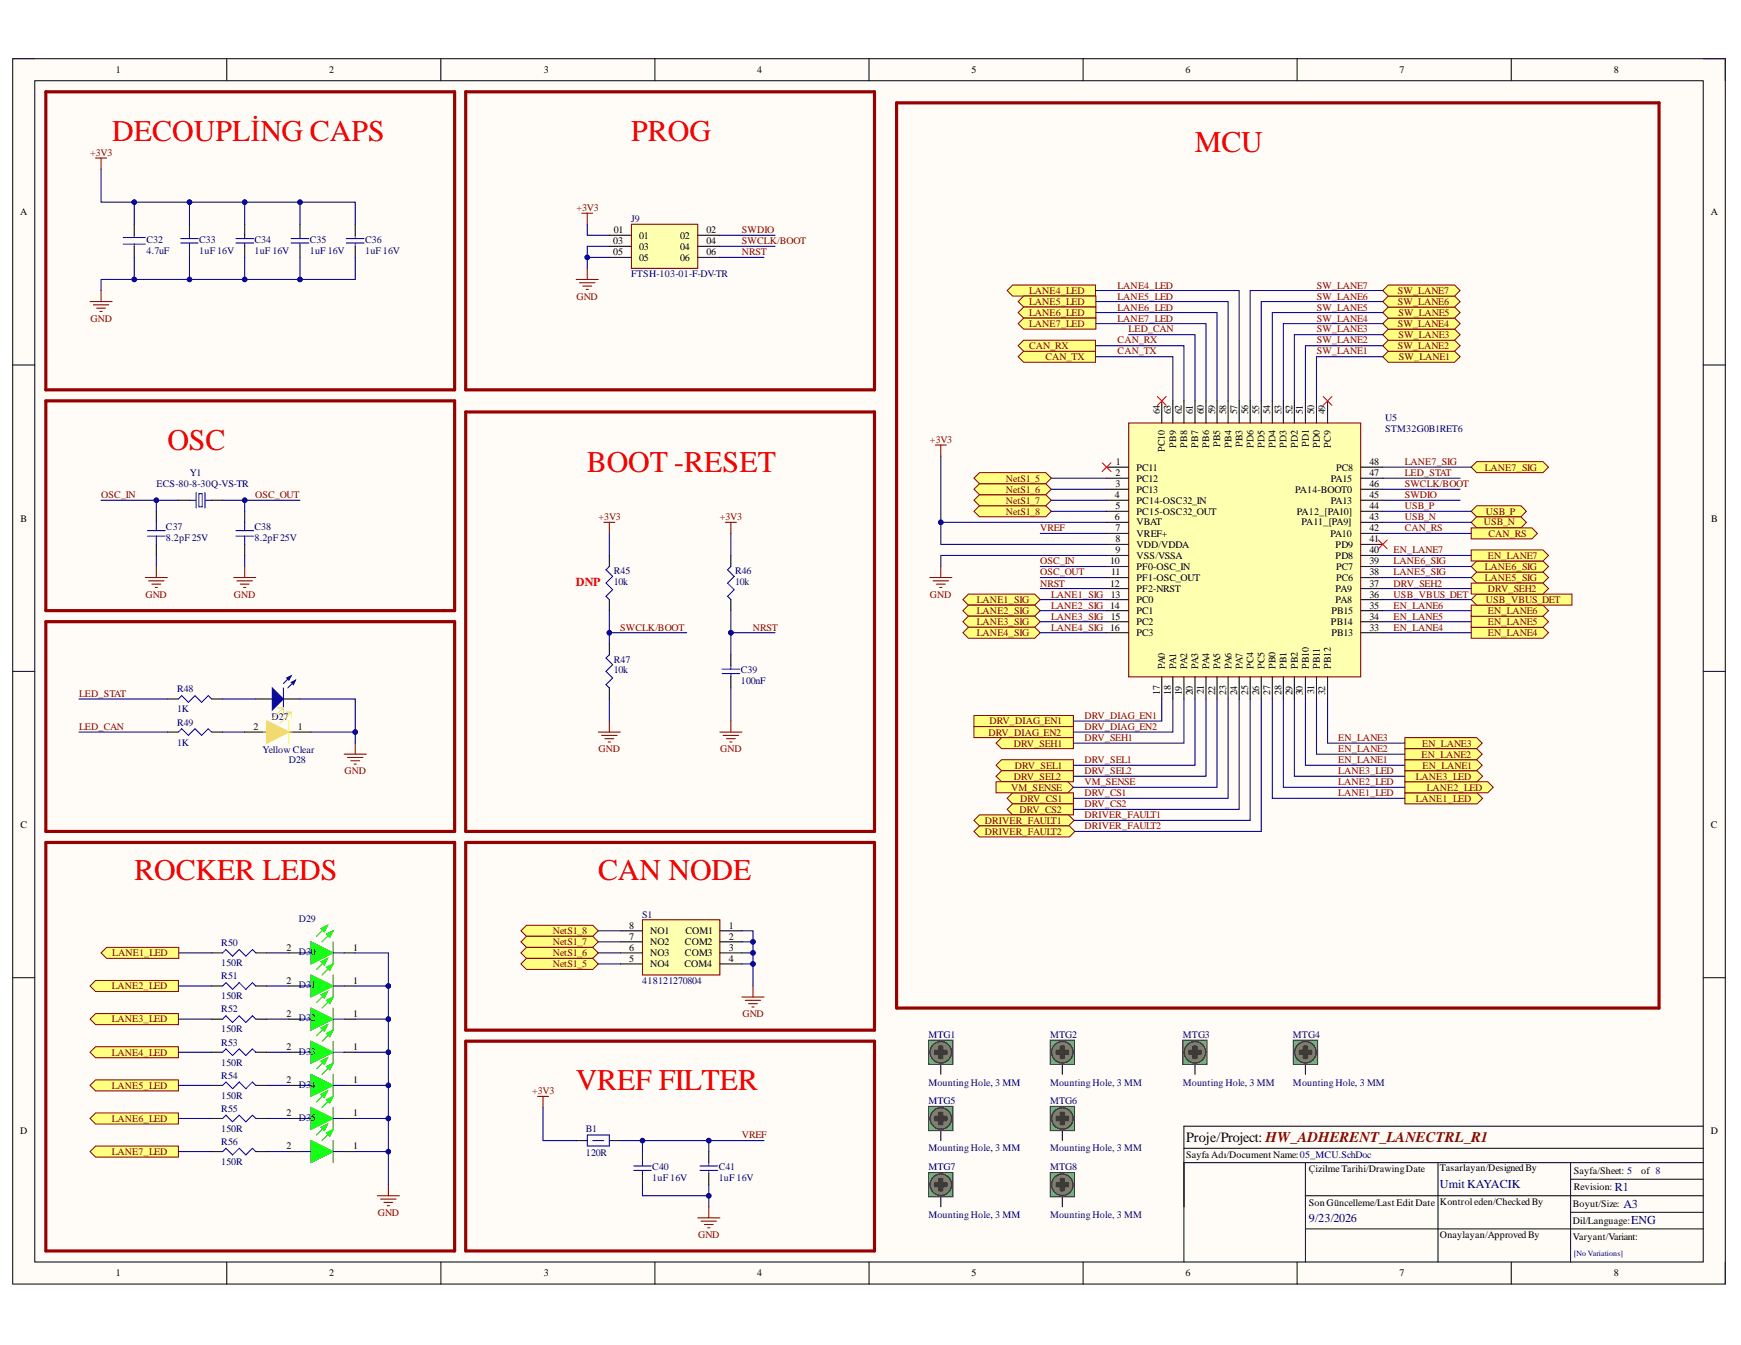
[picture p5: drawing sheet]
<svg xmlns="http://www.w3.org/2000/svg" width="279mm" height="216mm" viewBox="0 0 279 216" stroke-linecap="round" stroke-linejoin="round" font-family="sans-serif">
<defs><g id="words">
<g font-size="4.8" fill="#f00">
<text x="18" y="22.6">DECOUPLİNG CAPS</text>
<text x="101.3" y="22.6">PROG</text>
<text x="191.8" y="24.3">MCU</text>
<text x="26.9" y="72.2">OSC</text>
<text x="94.2" y="75.7">BOOT -RESET</text>
<text x="21.6" y="141.3">ROCKER LEDS</text>
<text x="96" y="141.3">CAN NODE</text>
<text x="92.4" y="174.9">VREF FILTER</text>
</g>
<text font-size="2.3" x="190.3" y="183.3">Proje/Project: HW_ADHERENT_LANECTRL_R1</text>
<text font-size="1.9" fill="#f00" x="92.4" y="94.1">DNP</text>
<g font-size="1.9" fill="#000080">
<text x="231.1" y="190.7">Umit KAYACIK</text>
<text x="259.2" y="191.2">R1</text>
<text x="210" y="196.1">9/23/2026</text>
<text x="260.5" y="193.9">A3</text>
<text x="261.8" y="196.5">ENG</text>
</g>
<g font-size="1.6">
<text x="18.6" y="11.8">1</text>
<text x="52.8" y="11.8">2</text>
<text x="87.3" y="11.8">3</text>
<text x="121.5" y="11.8">4</text>
<text x="155.9" y="11.8">5</text>
<text x="190.3" y="11.8">6</text>
<text x="224.6" y="11.8">7</text>
<text x="259" y="11.8">8</text>
<text x="3.2" y="34.6">A</text>
<text x="274.6" y="34.6">A</text>
<text x="98.4" y="39.2">03</text>
<text x="98.4" y="41">05</text>
<text x="98.5" y="37.4">01</text>
<text x="102.6" y="38.3">01</text>
<text x="102.6" y="40.1">03</text>
<text x="102.6" y="41.8">05</text>
<text x="109.2" y="38.3">02</text>
<text x="109.2" y="40.1">04</text>
<text x="109.2" y="41.8">06</text>
<text x="113.4" y="37.4">02</text>
<text x="113.4" y="39.2">04</text>
<text x="113.4" y="41">06</text>
<text x="186.1" y="66.5" transform="rotate(-90 186.1 66.5)">64</text>
<text x="187.9" y="66.5" transform="rotate(-90 187.9 66.5)">63</text>
<text x="188.7" y="71.8" transform="rotate(-90 188.7 71.8)">PB9</text>
<text x="189.7" y="66.5" transform="rotate(-90 189.7 66.5)">62</text>
<text x="190.5" y="71.8" transform="rotate(-90 190.5 71.8)">PB8</text>
<text x="191.4" y="66.5" transform="rotate(-90 191.4 66.5)">61</text>
<text x="192.3" y="71.8" transform="rotate(-90 192.3 71.8)">PB7</text>
<text x="193.2" y="66.5" transform="rotate(-90 193.2 66.5)">60</text>
<text x="194.1" y="71.8" transform="rotate(-90 194.1 71.8)">PB6</text>
<text x="195" y="66.5" transform="rotate(-90 195 66.5)">59</text>
<text x="195.8" y="71.8" transform="rotate(-90 195.8 71.8)">PB5</text>
<text x="196.8" y="66.5" transform="rotate(-90 196.8 66.5)">58</text>
<text x="197.6" y="71.8" transform="rotate(-90 197.6 71.8)">PB4</text>
<text x="198.5" y="66.5" transform="rotate(-90 198.5 66.5)">57</text>
<text x="199.4" y="71.8" transform="rotate(-90 199.4 71.8)">PB3</text>
<text x="200.3" y="66.5" transform="rotate(-90 200.3 66.5)">56</text>
<text x="201.2" y="71.9" transform="rotate(-90 201.2 71.9)">PD6</text>
<text x="202.1" y="66.5" transform="rotate(-90 202.1 66.5)">55</text>
<text x="202.9" y="71.8" transform="rotate(-90 202.9 71.8)">PD5</text>
<text x="203.9" y="66.5" transform="rotate(-90 203.9 66.5)">54</text>
<text x="204.7" y="71.9" transform="rotate(-90 204.7 71.9)">PD4</text>
<text x="205.6" y="66.5" transform="rotate(-90 205.6 66.5)">53</text>
<text x="206.5" y="71.8" transform="rotate(-90 206.5 71.8)">PD3</text>
<text x="207.4" y="66.5" transform="rotate(-90 207.4 66.5)">52</text>
<text x="208.3" y="71.9" transform="rotate(-90 208.3 71.9)">PD2</text>
<text x="209.1" y="66.5" transform="rotate(-90 209.1 66.5)">51</text>
<text x="210" y="71.8" transform="rotate(-90 210 71.8)">PD1</text>
<text x="210.9" y="66.5" transform="rotate(-90 210.9 66.5)">50</text>
<text x="211.8" y="71.9" transform="rotate(-90 211.8 71.9)">PD0</text>
<text x="212.7" y="66.5" transform="rotate(-90 212.7 66.5)">49</text>
<text x="213.6" y="71.8" transform="rotate(-90 213.6 71.8)">PC9</text>
<text x="179" y="76.4">2</text>
<text x="179.1" y="74.6">1</text>
<text x="182.4" y="75.6">PC11</text>
<text x="182.4" y="77.3">PC12</text>
<text x="187" y="72.6" transform="rotate(-90 187 72.6)">PC10</text>
<text x="213.6" y="77.3">PA15</text>
<text x="214.4" y="75.6">PC8</text>
<text x="219.8" y="74.6">48</text>
<text x="219.8" y="76.4">47</text>
<text x="3.3" y="83.8">B</text>
<text x="178.9" y="80">4</text>
<text x="178.9" y="83.5">6</text>
<text x="179" y="78.2">3</text>
<text x="179" y="81.7">5</text>
<text x="182.4" y="79.1">PC13</text>
<text x="182.4" y="80.9">PC14-OSC32_IN</text>
<text x="182.4" y="82.7">PC15-OSC32_OUT</text>
<text x="207.8" y="79.1">PA14-BOOT0</text>
<text x="208.1" y="82.7">PA12_[PA10]</text>
<text x="213.6" y="80.9">PA13</text>
<text x="219.8" y="78.2">46</text>
<text x="219.8" y="80">45</text>
<text x="219.8" y="81.7">44</text>
<text x="219.8" y="83.5">43</text>
<text x="274.6" y="83.8">B</text>
<text x="179" y="85.3">7</text>
<text x="179" y="87">8</text>
<text x="179" y="88.8">9</text>
<text x="182.4" y="84.3">VBAT</text>
<text x="182.4" y="86.1">VREF+</text>
<text x="182.4" y="87.9">VDD/VDDA</text>
<text x="182.4" y="89.7">VSS/VSSA</text>
<text x="208.9" y="84.3">PA11_[PA9]</text>
<text x="213.5" y="86.1">PA10</text>
<text x="214.3" y="87.9">PD9</text>
<text x="214.3" y="89.7">PD8</text>
<text x="219.8" y="85.3">42</text>
<text x="219.8" y="87">41</text>
<text x="219.8" y="88.8">40</text>
<text x="178.2" y="90.6">10</text>
<text x="178.2" y="94.1">12</text>
<text x="178.2" y="95.9">13</text>
<text x="178.3" y="92.4">11</text>
<text x="182.4" y="91.4">PF0-OSC_IN</text>
<text x="182.4" y="93.2">PF1-OSC_OUT</text>
<text x="182.4" y="95">PF2-NRST</text>
<text x="214.3" y="95">PA9</text>
<text x="214.4" y="91.4">PC7</text>
<text x="214.4" y="93.2">PC6</text>
<text x="219.8" y="90.6">39</text>
<text x="219.8" y="92.4">38</text>
<text x="219.8" y="94.1">37</text>
<text x="219.8" y="95.9">36</text>
<text x="178.2" y="99.5">15</text>
<text x="182.4" y="96.8">PC0</text>
<text x="182.4" y="98.5">PC1</text>
<text x="182.4" y="100.3">PC2</text>
<text x="213.6" y="100.3">PB14</text>
<text x="213.7" y="98.5">PB15</text>
<text x="214.3" y="96.8">PA8</text>
<text x="219.8" y="97.7">35</text>
<text x="219.8" y="99.5">34</text>
<text x="219.8" y="101.2">33</text>
<text x="182.4" y="102.1">PC3</text>
<text x="187" y="107.4" transform="rotate(-90 187 107.4)">PA0</text>
<text x="188.7" y="107.4" transform="rotate(-90 188.7 107.4)">PA1</text>
<text x="190.5" y="107.4" transform="rotate(-90 190.5 107.4)">PA2</text>
<text x="192.3" y="107.4" transform="rotate(-90 192.3 107.4)">PA3</text>
<text x="194.1" y="107.4" transform="rotate(-90 194.1 107.4)">PA4</text>
<text x="195.8" y="107.4" transform="rotate(-90 195.8 107.4)">PA5</text>
<text x="197.6" y="107.4" transform="rotate(-90 197.6 107.4)">PA6</text>
<text x="199.4" y="107.4" transform="rotate(-90 199.4 107.4)">PA7</text>
<text x="201.2" y="107.4" transform="rotate(-90 201.2 107.4)">PC4</text>
<text x="202.9" y="107.4" transform="rotate(-90 202.9 107.4)">PC5</text>
<text x="204.7" y="107.4" transform="rotate(-90 204.7 107.4)">PB0</text>
<text x="206.5" y="107.4" transform="rotate(-90 206.5 107.4)">PB1</text>
<text x="208.3" y="107.4" transform="rotate(-90 208.3 107.4)">PB2</text>
<text x="210" y="107.4" transform="rotate(-90 210 107.4)">PB10</text>
<text x="211.8" y="107.4" transform="rotate(-90 211.8 107.4)">PB11</text>
<text x="213.6" y="107.4" transform="rotate(-90 213.6 107.4)">PB12</text>
<text x="213.7" y="102.1">PB13</text>
<text x="186.1" y="111.6" transform="rotate(-90 186.1 111.6)">17</text>
<text x="187.9" y="111.6" transform="rotate(-90 187.9 111.6)">18</text>
<text x="189.7" y="111.6" transform="rotate(-90 189.7 111.6)">19</text>
<text x="191.4" y="111.6" transform="rotate(-90 191.4 111.6)">20</text>
<text x="193.2" y="111.5" transform="rotate(-90 193.2 111.5)">21</text>
<text x="195" y="111.6" transform="rotate(-90 195 111.6)">22</text>
<text x="196.8" y="111.6" transform="rotate(-90 196.8 111.6)">23</text>
<text x="198.5" y="111.6" transform="rotate(-90 198.5 111.6)">24</text>
<text x="200.3" y="111.6" transform="rotate(-90 200.3 111.6)">25</text>
<text x="202.1" y="111.6" transform="rotate(-90 202.1 111.6)">26</text>
<text x="203.9" y="111.6" transform="rotate(-90 203.9 111.6)">27</text>
<text x="205.6" y="111.6" transform="rotate(-90 205.6 111.6)">28</text>
<text x="207.4" y="111.6" transform="rotate(-90 207.4 111.6)">29</text>
<text x="209.1" y="111.6" transform="rotate(-90 209.1 111.6)">30</text>
<text x="210.9" y="111.5" transform="rotate(-90 210.9 111.5)">31</text>
<text x="212.7" y="111.6" transform="rotate(-90 212.7 111.6)">32</text>
<text x="40.7" y="117.1">2</text>
<text x="47.8" y="117.1">1</text>
<text x="3.3" y="132.9">C</text>
<text x="274.6" y="132.9">C</text>
<text x="101" y="149.1">8</text>
<text x="104.3" y="149.9">NO1</text>
<text x="110" y="149.9">COM1</text>
<text x="116.9" y="149.1">1</text>
<text x="46" y="152.6">2</text>
<text x="56.7" y="152.6">1</text>
<text x="101" y="154.4">5</text>
<text x="101" y="152.6">6</text>
<text x="101" y="150.9">7</text>
<text x="104.3" y="155.2">NO4</text>
<text x="104.3" y="153.5">NO3</text>
<text x="104.3" y="151.7">NO2</text>
<text x="109.8" y="155.2">COM4</text>
<text x="109.9" y="151.7">COM2</text>
<text x="109.9" y="153.5">COM3</text>
<text x="116.9" y="150.9">2</text>
<text x="116.9" y="152.6">3</text>
<text x="116.9" y="154.4">4</text>
<text x="46" y="157.9">2</text>
<text x="56.7" y="157.9">1</text>
<text x="46" y="163.3">2</text>
<text x="56.7" y="163.3">1</text>
<text x="46" y="168.6">2</text>
<text x="46" y="173.8">2</text>
<text x="56.7" y="168.6">1</text>
<text x="56.7" y="173.8">1</text>
<text x="46" y="179.2">2</text>
<text x="56.7" y="179.2">1</text>
<text x="3.2" y="182">D</text>
<text x="46" y="184.5">2</text>
<text x="56.7" y="184.5">1</text>
<text x="190.3" y="185.9">Sayfa Adı/Document Name:05_MCU.SchDoc</text>
<text x="274.6" y="182">D</text>
<text x="210" y="188.2">ÇizilmeTarihi/DrawingDate</text>
<text x="231.1" y="188">Tasarlayan/Designed By</text>
<text x="252.6" y="188.4">Sayfa/Sheet: 5</text>
<text x="252.6" y="191.1">Revision:</text>
<text x="263.4" y="188.4">of 8</text>
<text x="210" y="193.5">Son Güncelleme/Last Edit Date</text>
<text x="231.1" y="193.4">Kontroleden/Checked By</text>
<text x="252.4" y="193.7">Boyut/Size:</text>
<text x="252.4" y="196.4">Dil/Language:</text>
<text x="231.1" y="198.7">Onaylayan/Approved By</text>
<text x="252.4" y="199">Varyant/Variant:</text>
<text x="18.6" y="204.9">1</text>
<text x="52.8" y="204.9">2</text>
<text x="87.3" y="204.9">3</text>
<text x="121.5" y="204.9">4</text>
<text x="155.9" y="204.9">5</text>
<text x="190.3" y="204.9">6</text>
<text x="224.6" y="204.9">7</text>
<text x="259" y="204.9">8</text>
</g>
<g font-size="1.6" fill="#800000">
<text x="14.5" y="25">+3V3</text>
<text x="92.5" y="33.9">+3V3</text>
<text x="119.1" y="41">NRST</text>
<text x="119.1" y="37.4">SWDIO</text>
<text x="119.1" y="39.2">SWCLK/BOOT</text>
<text x="165.1" y="47.2">LANE4_LED</text>
<text x="179.3" y="46.3">LANE4_LED</text>
<text x="211.3" y="46.3">SW_LANE7</text>
<text x="224.3" y="47.2">SW_LANE7</text>
<text x="14.5" y="51.6">GND</text>
<text x="92.5" y="48.1">GND</text>
<text x="165.1" y="48.9">LANE5_LED</text>
<text x="165.1" y="50.7">LANE6_LED</text>
<text x="165.1" y="52.5">LANE7_LED</text>
<text x="179.3" y="48.1">LANE5_LED</text>
<text x="179.3" y="49.9">LANE6_LED</text>
<text x="179.3" y="51.6">LANE7_LED</text>
<text x="181.1" y="53.3">LED_CAN</text>
<text x="211.3" y="53.3">SW_LANE3</text>
<text x="211.3" y="51.6">SW_LANE4</text>
<text x="211.3" y="49.9">SW_LANE5</text>
<text x="211.3" y="48.1">SW_LANE6</text>
<text x="224.3" y="52.5">SW_LANE4</text>
<text x="224.3" y="48.9">SW_LANE6</text>
<text x="224.4" y="50.7">SW_LANE5</text>
<text x="165.1" y="56">CAN_RX</text>
<text x="167.8" y="57.8">CAN_TX</text>
<text x="179.3" y="55.1">CAN_RX</text>
<text x="179.3" y="56.9">CAN_TX</text>
<text x="211.3" y="56.9">SW_LANE1</text>
<text x="211.3" y="55.1">SW_LANE2</text>
<text x="224.3" y="56">SW_LANE2</text>
<text x="224.4" y="54.3">SW_LANE3</text>
<text x="224.5" y="57.8">SW_LANE1</text>
<text x="149.2" y="71.1">+3V3</text>
<text x="161.4" y="77.3">NetS1_5</text>
<text x="225.4" y="76.4">LED_STAT</text>
<text x="225.4" y="74.6">LANE7_SIG</text>
<text x="238.3" y="75.6">LANE7_SIG</text>
<text x="16.2" y="80">OSC_IN</text>
<text x="40.9" y="80">OSC_OUT</text>
<text x="96.1" y="83.5">+3V3</text>
<text x="115.5" y="83.5">+3V3</text>
<text x="161.4" y="82.7">NetS1_8</text>
<text x="161.4" y="80.9">NetS1_7</text>
<text x="161.4" y="79.1">NetS1_6</text>
<text x="225.4" y="80">SWDIO</text>
<text x="225.4" y="78.2">SWCLK/BOOT</text>
<text x="225.4" y="81.7">USB_P</text>
<text x="225.4" y="83.5">USB_N</text>
<text x="238.4" y="82.7">USB_P</text>
<text x="166.9" y="85.3">VREF</text>
<text x="223.7" y="88.8">EN_LANE7</text>
<text x="225.4" y="85.3">CAN_RS</text>
<text x="238.1" y="84.3">USB_N</text>
<text x="238.8" y="89.7">EN_LANE7</text>
<text x="238.9" y="86.1">CAN_RS</text>
<text x="23.3" y="95.9">GND</text>
<text x="37.5" y="95.9">GND</text>
<text x="149.2" y="95.9">GND</text>
<text x="166.9" y="90.6">OSC_IN</text>
<text x="166.9" y="92.4">OSC_OUT</text>
<text x="166.9" y="94.1">NRST</text>
<text x="168.7" y="95.9">LANE1_SIG</text>
<text x="223.7" y="95.9">USB_VBUS_DET</text>
<text x="223.7" y="94.1">DRV_SEH2</text>
<text x="223.7" y="92.4">LANE5_SIG</text>
<text x="223.7" y="90.6">LANE6_SIG</text>
<text x="238.3" y="93.2">LANE5_SIG</text>
<text x="238.3" y="91.4">LANE6_SIG</text>
<text x="238.8" y="95">DRV_SEH2</text>
<text x="99.5" y="101.2">SWCLK/BOOT</text>
<text x="120.8" y="101.2">NRST</text>
<text x="156.8" y="96.8">LANE1_SIG</text>
<text x="156.8" y="98.5">LANE2_SIG</text>
<text x="156.8" y="100.3">LANE3_SIG</text>
<text x="168.7" y="97.7">LANE2_SIG 14</text>
<text x="168.7" y="99.5">LANE3_SIG</text>
<text x="168.7" y="101.2">LANE4_SIG 16</text>
<text x="223.7" y="101.2">EN_LANE4</text>
<text x="223.7" y="99.5">EN_LANE5</text>
<text x="223.7" y="97.7">EN_LANE6</text>
<text x="238.4" y="96.8">USB_VBUS_DET</text>
<text x="238.8" y="100.3">EN_LANE5</text>
<text x="238.8" y="98.5">EN_LANE6</text>
<text x="156.8" y="102.1">LANE4_SIG</text>
<text x="238.8" y="102.1">EN_LANE4</text>
<text x="12.7" y="111.9">LED_STAT</text>
<text x="12.7" y="117.1">LED_CAN</text>
<text x="158.6" y="118.1">DRV_DIAG_EN2</text>
<text x="158.8" y="116.3">DRV_DIAG_EN1</text>
<text x="162.7" y="119.8">DRV_SEH1</text>
<text x="174" y="115.4">DRV_DIAG_EN1</text>
<text x="174" y="117.1">DRV_DIAG_EN2</text>
<text x="174" y="118.9">DRV_SEH1</text>
<text x="214.8" y="118.9">EN_LANE3</text>
<text x="228.2" y="119.8">EN_LANE3</text>
<text x="55.3" y="124.2">GND</text>
<text x="96.1" y="120.7">GND</text>
<text x="115.6" y="120.7">GND</text>
<text x="162.7" y="125.2">DRV_SEL2</text>
<text x="162.9" y="123.4">DRV_SEL1</text>
<text x="174" y="122.5">DRV_SEL1</text>
<text x="174" y="124.2">DRV_SEL2</text>
<text x="214.8" y="122.5">EN_LANE1</text>
<text x="214.8" y="120.7">EN_LANE2</text>
<text x="214.8" y="124.2">LANE3_LED</text>
<text x="227.2" y="125.2">LANE3_LED</text>
<text x="228.1" y="121.6">EN_LANE2</text>
<text x="228.3" y="123.4">EN_LANE1</text>
<text x="162.3" y="126.9">VM_SENSE</text>
<text x="163.6" y="130.5">DRV_CS2</text>
<text x="163.7" y="128.7">DRV_CS1</text>
<text x="174" y="126">VM_SENSE</text>
<text x="174" y="127.8">DRV_CS1</text>
<text x="174" y="129.6">DRV_CS2</text>
<text x="174" y="131.3">DRIVER_FAULT1</text>
<text x="214.8" y="126">LANE2_LED</text>
<text x="214.8" y="127.8">LANE1_LED</text>
<text x="227.2" y="128.7">LANE1_LED</text>
<text x="229" y="126.9">LANE2_LED</text>
<text x="158" y="132.3">DRIVER_FAULT1</text>
<text x="158" y="134">DRIVER_FAULT2</text>
<text x="174" y="133.1">DRIVER_FAULT2</text>
<text x="88.7" y="149.9">NetS1_8</text>
<text x="18" y="153.5">LANE1_LED</text>
<text x="88.7" y="151.7">NetS1_7</text>
<text x="88.7" y="153.5">NetS1_6</text>
<text x="88.7" y="155.2">NetS1_5</text>
<text x="17.9" y="158.8">LANE2_LED</text>
<text x="17.9" y="164.1">LANE3_LED</text>
<text x="119.1" y="163.3">GND</text>
<text x="17.9" y="169.4">LANE4_LED</text>
<text x="17.9" y="174.8">LANE5_LED</text>
<text x="85.4" y="175.6">+3V3</text>
<text x="17.9" y="180.1">LANE6_LED</text>
<text x="17.9" y="185.4">LANE7_LED</text>
<text x="119.1" y="182.7">VREF</text>
<text x="60.6" y="195.1">GND</text>
<text x="112" y="198.7">GND</text>
</g>
<g font-size="1.6" fill="#000080">
<text x="101.3" y="35.7">J9</text>
<text x="23.5" y="39.1">C32</text>
<text x="23.5" y="40.8">4.7uF</text>
<text x="32" y="40.8">1uF 16V</text>
<text x="32" y="39.1">C33</text>
<text x="40.8" y="40.8">1uF 16V</text>
<text x="40.8" y="39.1">C34</text>
<text x="49.7" y="40.8">1uF 16V</text>
<text x="49.7" y="39.1">C35</text>
<text x="58.6" y="40.8">1uF 16V</text>
<text x="58.6" y="39.1">C36</text>
<text x="101.3" y="44.5">FTSH-103-01-F-DV-TR</text>
<text x="222.3" y="67.5">U5</text>
<text x="222.3" y="69.3">STM32G0B1RET6</text>
<text x="30.4" y="76.4">Y1</text>
<text x="25.1" y="78.2">ECS-80-8-30Q-VS-TR</text>
<text x="26.6" y="85.1">C37</text>
<text x="26.6" y="86.9">8.2pF 25V</text>
<text x="40.8" y="85.1">C38</text>
<text x="40.8" y="86.9">8.2pF 25V</text>
<text x="98.5" y="94">10k</text>
<text x="98.5" y="92.2">R45</text>
<text x="118" y="94">10k</text>
<text x="118" y="92.2">R46</text>
<text x="98.5" y="106.4">R47</text>
<text x="28.4" y="111.1">R48</text>
<text x="98.5" y="108.1">10k</text>
<text x="118.9" y="109.9">100nF</text>
<text x="118.9" y="108.1">C39</text>
<text x="28.4" y="114.3">1K</text>
<text x="28.4" y="116.5">R49</text>
<text x="28.4" y="119.7">1K</text>
<text x="43.5" y="115.6">D27</text>
<text x="42.1" y="120.9">Yellow Clear</text>
<text x="46.3" y="122.5">D28</text>
<text x="47.9" y="148">D29</text>
<text x="103.1" y="147.3">S1</text>
<text x="35.5" y="155.1">150R</text>
<text x="35.5" y="151.9">R50</text>
<text x="47.9" y="153.3">D30</text>
<text x="35.5" y="160.4">150R</text>
<text x="35.5" y="157.2">R51</text>
<text x="47.9" y="158.6">D31</text>
<text x="103.1" y="157.9">418121270804</text>
<text x="35.5" y="165.7">150R</text>
<text x="35.5" y="162.5">R52</text>
<text x="35.5" y="167.8">R53</text>
<text x="47.9" y="163.9">D32</text>
<text x="149" y="166.6">MTG1</text>
<text x="168.5" y="166.6">MTG2</text>
<text x="189.8" y="166.6">MTG3</text>
<text x="207.5" y="166.6">MTG4</text>
<text x="35.5" y="171">150R</text>
<text x="35.5" y="173.2">R54</text>
<text x="47.9" y="169.3">D33</text>
<text x="35.5" y="176.4">150R</text>
<text x="35.5" y="178.5">R55</text>
<text x="47.9" y="174.6">D34</text>
<text x="47.9" y="179.9">D35</text>
<text x="149" y="174.3">Mounting Hole, 3 MM</text>
<text x="149" y="177.2">MTG5</text>
<text x="168.5" y="174.3">Mounting Hole, 3 MM</text>
<text x="168.5" y="177.2">MTG6</text>
<text x="189.8" y="174.3">Mounting Hole, 3 MM</text>
<text x="207.5" y="174.3">Mounting Hole, 3 MM</text>
<text x="35.5" y="181.7">150R</text>
<text x="35.5" y="183.8">R56</text>
<text x="94" y="185.6">120R</text>
<text x="94" y="181.7">B1</text>
<text x="149" y="184.8">Mounting Hole, 3 MM</text>
<text x="168.5" y="184.8">Mounting Hole, 3 MM</text>
<text x="35.5" y="187">150R</text>
<text x="104.7" y="189.6">1uF 16V</text>
<text x="104.7" y="187.9">C40</text>
<text x="115.3" y="189.6">1uF 16V</text>
<text x="115.3" y="187.9">C41</text>
<text x="149" y="187.9">MTG7</text>
<text x="168.5" y="187.9">MTG8</text>
<text x="149" y="195.5">Mounting Hole, 3 MM</text>
<text x="168.5" y="195.5">Mounting Hole, 3 MM</text>
</g>
<text font-size="1.3" fill="#000080" x="252.6" y="201.6">[No Variations]</text>
</g></defs>
<path d="M2 9.4h274.9v196.7h-274.9z" fill-rule="evenodd" fill="#fffcf8"/>
<path d="M2 9.4h274.9v196.7h-274.9z" fill="none" stroke="#000" stroke-width=".16"/>
<path d="M5.6 13h267.7v189.6h-267.7z" fill-rule="evenodd" fill="#fffcf8"/>
<g fill="none" stroke="#000" stroke-width=".16">
<path d="M2 9.4h3.6M5.6 13h267.7v189.6h-267.7zM36.4 9.4v3.6M70.7 9.4v3.6M105.1 9.4v3.6M139.5 9.4v3.6M173.8 9.4v3.6M208.2 9.4v3.6M242.5 9.4v3.6M273.3 9.4h3.6v3.6M2 58.6h3.6M273.3 58.6h3.6"/>
<path d="M2 107.8h3.6M273.3 107.8h3.6M2 156.9h3.6M273.3 156.9h3.6M190 186.6h83.3M190 184.3h83.3M209.5 186.6v16M209.5 197.3h63.8M209.5 191.9h63.8M230.8 186.6v16M252.1 186.6v16M252.1 189.3h21.2"/>
<path d="M252.1 194.6h21.2M273.3 180.8h-83.3v21.8M36.4 202.6v3.5M70.8 202.6v3.5M105.1 202.6v3.5M139.5 202.6v3.5M173.8 202.6v3.5M208.2 202.6v3.5M242.5 202.6v3.5M276.9 202.6v3.5"/>
</g>
<g fill="none" stroke="#000" stroke-width=".17">
<path d="M21.5 36v1.8M21.5 39.5v1.8M30.4 36v1.8M30.4 39.5v1.8M39.3 36v1.8M39.3 39.5v1.8M48.1 36v1.8M48.1 39.5v1.8M57 36v1.8M57 39.5v1.8M92.5 183.1h1.7M97.8 183.1h1.8"/>
<path d="M103.1 184.9v1.7M103.1 188.4v1.8M113.7 184.9v1.7M113.7 188.4v1.8"/>
</g>
<g fill="none" stroke="#00f" stroke-width=".17">
<path d="M19.8 39.2h3.5M19.8 38.1h3.5M21.5 37.8v.3M21.5 39.2v.3M29 38.3h2.8M29 39h2.8M30.4 37.8v.5M30.4 39v.5M37.9 38.3h2.8M37.9 39h2.8M39.3 37.8v.5M39.3 39v.5"/>
<path d="M46.7 38.3h2.9M46.7 39h2.9M48.1 37.8v.5M48.1 39v.5M55.6 38.3h2.8M55.6 39h2.8M57 37.8v.5M57 39v.5M94.2 182.2h3.6v1.8h-3.6zM95.1 183.1h1.8M101.7 187.2h2.8M101.7 187.9h2.8"/>
<path d="M103.1 186.6v.6M103.1 187.9v.5M112.3 187.2h2.9M112.3 187.9h2.9M113.7 186.6v.6M113.7 187.9v.5"/>
</g>
<path d="M15.3 25.4h1.8M16.2 25.4v1.7M14.4 48.4h3.6M15 48.9h2.5M15.5 49.5h1.4M16 50h.4M16.2 46.6v1.8M86.3 176h1.7M87.1 176v1.8" fill="none" stroke="#800000" stroke-width=".17"/>
<path d="M16.2 153l.9-.9h11.6v1.7h-11.6z" fill-rule="evenodd" fill="#ffff80"/>
<path d="M16.2 153l.9-.9h11.6v1.7h-11.6z" fill="none" stroke="#800000" stroke-width=".16"/>
<path d="M14.4 158.3l.9-.9h13.3v1.8h-13.3z" fill-rule="evenodd" fill="#ffff80"/>
<path d="M14.4 158.3l.9-.9h13.3v1.8h-13.3z" fill="none" stroke="#800000" stroke-width=".16"/>
<path d="M14.4 163.6l.9-.9h13.3v1.8h-13.3z" fill-rule="evenodd" fill="#ffff80"/>
<path d="M14.4 163.6l.9-.9h13.3v1.8h-13.3z" fill="none" stroke="#800000" stroke-width=".16"/>
<path d="M14.4 168.9l.9-.9h13.3v1.8h-13.3z" fill-rule="evenodd" fill="#ffff80"/>
<path d="M14.4 168.9l.9-.9h13.3v1.8h-13.3z" fill="none" stroke="#800000" stroke-width=".16"/>
<path d="M14.4 174.2l.9-.9h13.3v1.8h-13.3z" fill-rule="evenodd" fill="#ffff80"/>
<path d="M14.4 174.2l.9-.9h13.3v1.8h-13.3z" fill="none" stroke="#800000" stroke-width=".16"/>
<path d="M14.4 179.5l.9-.8h13.3v1.7h-13.3z" fill-rule="evenodd" fill="#ffff80"/>
<path d="M14.4 179.5l.9-.8h13.3v1.7h-13.3z" fill="none" stroke="#800000" stroke-width=".16"/>
<path d="M14.4 184.9l.9-.9h13.3v1.7h-13.3z" fill-rule="evenodd" fill="#ffff80"/>
<path d="M14.4 184.9l.9-.9h13.3v1.7h-13.3z" fill="none" stroke="#800000" stroke-width=".16"/>
<path d="M60.6 191.9h3.5M61.1 192.5h2.5M61.6 193h1.4M62.1 193.5h.4M62.3 190.2v1.7" fill="none" stroke="#800000" stroke-width=".17"/>
<path d="M103.1 147.6h12.4v8.9h-12.4z" fill-rule="evenodd" fill="#ffffb0"/>
<path d="M103.1 147.6h12.4v8.9h-12.4z" fill="none" stroke="#800000" stroke-width=".17"/>
<path d="M99.6 149.4h3.5M99.6 151.2h3.5M99.6 153h3.5M99.6 154.7h3.5M115.5 149.4h3.6M115.5 151.2h3.6M115.5 153h3.6M115.5 154.7h3.6" fill="none" stroke="#000" stroke-width=".17"/>
<path d="M83.6 149.4l.9-.9h10.6l.9 .9-.9 .9h-10.6z" fill-rule="evenodd" fill="#ffff80"/>
<path d="M83.6 149.4l.9-.9h10.6l.9 .9-.9 .9h-10.6z" fill="none" stroke="#800000" stroke-width=".16"/>
<path d="M83.6 151.2l.9-.9h10.6l.9 .9-.9 .9h-10.6z" fill-rule="evenodd" fill="#ffff80"/>
<path d="M83.6 151.2l.9-.9h10.6l.9 .9-.9 .9h-10.6z" fill="none" stroke="#800000" stroke-width=".16"/>
<path d="M83.6 153l.9-.9h10.6l.9 .9-.9 .8h-10.6z" fill-rule="evenodd" fill="#ffff80"/>
<path d="M83.6 153l.9-.9h10.6l.9 .9-.9 .8h-10.6z" fill="none" stroke="#800000" stroke-width=".16"/>
<path d="M83.6 154.7l.9-.9h10.6l.9 .9-.9 .9h-10.6z" fill-rule="evenodd" fill="#ffff80"/>
<path d="M83.6 154.7l.9-.9h10.6l.9 .9-.9 .9h-10.6z" fill="none" stroke="#800000" stroke-width=".16"/>
<g fill="none" stroke="#800000" stroke-width=".17">
<path d="M23.3 92.7h3.6M23.8 93.2h2.5M24.4 93.8h1.4M24.9 94.3h.4M25.1 90.9v1.8M37.5 92.7h3.5M38 93.2h2.5M38.6 93.8h1.4M39.1 94.3h.4M39.3 90.9v1.8M120.8 158.3v1.7M119.1 160h3.5"/>
<path d="M119.6 160.6h2.5M120.1 161.1h1.4M120.7 161.6h.3M112 195.5h3.5M112.5 196h2.5M113 196.6h1.5M113.6 197.1h.3M113.7 193.7v1.8"/>
</g>
<path d="M41 112.2h2.7M45.5 112.2h2.6" fill="none" stroke="#000" stroke-width=".17"/>
<path d="M43.7 110.4l1.8 1.8-1.8 1.8z" fill="#00f"/>
<path d="M43.7 110.4l1.8 1.8-1.8 1.8zM47.4 109.2l-1.2 1.2" fill="none" stroke="#00f" stroke-width=".17"/>
<path d="M46.7 109.5l.7-.3-.3 .7z" fill="#00f"/>
<path d="M45.5 110.4v3.6M46.7 109.5l.7-.3-.3 .7zM46.7 108.5l-1.2 1.2" fill="none" stroke="#00f" stroke-width=".17"/>
<path d="M46 108.8l.7-.3-.3 .7z" fill="#00f"/>
<path d="M28.6 112.2l.6-.5 1 1 1.1-1 1.1 1 1-1 .6 .5M28.6 117.5l.6-.5 1 1 1.1-1 1.1 1 1-1 .6 .5M46 108.8l.7-.3-.3 .7z" fill="none" stroke="#00f" stroke-width=".17"/>
<path d="M26.9 112.2h1.7M26.9 117.5h1.7M34 112.2h1.7M34 117.5h1.7M39.3 117.5h3.5M46.4 117.5h3.5" fill="none" stroke="#000" stroke-width=".17"/>
<path d="M42.3 117.5h.5M42.8 115.7l3.6 1.8-3.6 1.8zM44.6 113.6h.9M45.5 113.6l-1.8 1.8M45.5 113.6v.9M45.8 114.3h.9M46.4 115.7v3.6M46.4 117.5h.5M46.7 114.3l-1.8 1.8M46.7 114.3v.9" fill="none" stroke="#ffd966" stroke-width=".17"/>
<path d="M42.8 115.7l3.6 1.8-3.6 1.8z" fill="#ffd966"/>
<path d="M42.8 115.7l3.6 1.8-3.6 1.8z" fill="none" stroke="#ffd966" stroke-width=".16"/>
<path d="M57 119.3v1.8M55.2 121.1h3.6M55.8 121.6h2.4M56.3 122.1h1.4M56.8 122.7h.4" fill="none" stroke="#800000" stroke-width=".17"/>
<path d="M181.1 67.9h37.3v40.8h-37.3z" fill-rule="evenodd" fill="#ffffb0"/>
<path d="M181.1 67.9h37.3v40.8h-37.3z" fill="none" stroke="#800000" stroke-width=".17"/>
<g fill="none" stroke="#000" stroke-width=".17">
<path d="M177.6 75h3.5M177.6 76.8h3.5M177.6 78.5h3.5M186.4 64.3v3.6M188.2 64.3v3.6M190 64.3v3.6M191.8 64.3v3.6M193.5 64.3v3.6M195.3 64.3v3.6M197.1 64.3v3.6M198.9 64.3v3.6M200.6 64.3v3.6"/>
<path d="M202.4 64.3v3.6M204.2 64.3v3.6M206 64.3v3.6M207.7 64.3v3.6M209.5 64.3v3.6M211.3 64.3v3.6M213 64.3v3.6M218.4 75h3.5M218.4 76.8h3.5M218.4 78.5h3.5M177.6 80.3h3.5M177.6 82.1h3.5"/>
<path d="M177.6 83.8h3.5M177.6 85.6h3.5M177.6 87.4h3.5M177.6 89.2h3.5M177.6 90.9h3.5M177.6 92.7h3.5M177.6 94.5h3.5M177.6 96.3h3.5M177.6 98h3.5M177.6 99.8h3.5M218.4 80.3h3.5M218.4 82.1h3.5"/>
<path d="M218.4 83.8h3.5M218.4 85.6h3.5M218.4 87.4h3.5M218.4 89.2h3.5M218.4 90.9h3.5M218.4 92.7h3.5M218.4 94.5h3.5M218.4 96.3h3.5M218.4 98h3.5M218.4 99.8h3.5M177.6 101.6h3.5M186.4 108.7v3.5"/>
<path d="M188.2 108.7v3.5M190 108.7v3.5M191.8 108.7v3.5M193.5 108.7v3.5M195.3 108.7v3.5M197.1 108.7v3.5M198.9 108.7v3.5M200.6 108.7v3.5M202.4 108.7v3.5M204.2 108.7v3.5M206 108.7v3.5M207.7 108.7v3.5"/>
<path d="M209.5 108.7v3.5M211.3 108.7v3.5M213 108.7v3.5M218.4 101.6h3.5"/>
</g>
<path d="M237 81.2h7.1l.9 .9-.9 .9h-7.1l-.9-.9z" fill-rule="evenodd" fill="#ffff80"/>
<path d="M237 81.2h7.1l.9 .9-.9 .9h-7.1l-.9-.9z" fill="none" stroke="#800000" stroke-width=".16"/>
<path d="M237 83h7.1l.9 .8-.9 .9h-7.1l-.9-.9z" fill-rule="evenodd" fill="#ffff80"/>
<path d="M237 83h7.1l.9 .8-.9 .9h-7.1l-.9-.9z" fill="none" stroke="#800000" stroke-width=".16"/>
<path d="M156.3 82.1l.9-.9h10.6l.9 .9-.9 .9h-10.6z" fill-rule="evenodd" fill="#ffff80"/>
<path d="M156.3 82.1l.9-.9h10.6l.9 .9-.9 .9h-10.6z" fill="none" stroke="#800000" stroke-width=".16"/>
<path d="M156.3 80.3l.9-.9h10.6l.9 .9-.9 .9h-10.6z" fill-rule="evenodd" fill="#ffff80"/>
<path d="M156.3 80.3l.9-.9h10.6l.9 .9-.9 .9h-10.6z" fill="none" stroke="#800000" stroke-width=".16"/>
<path d="M156.3 78.5l.9-.9h10.6l.9 .9-.9 .9h-10.6z" fill-rule="evenodd" fill="#ffff80"/>
<path d="M156.3 78.5l.9-.9h10.6l.9 .9-.9 .9h-10.6z" fill="none" stroke="#800000" stroke-width=".16"/>
<path d="M156.3 76.8l.9-.9h10.6l.9 .9-.9 .8h-10.6z" fill-rule="evenodd" fill="#ffff80"/>
<path d="M156.3 76.8l.9-.9h10.6l.9 .9-.9 .8h-10.6z" fill="none" stroke="#800000" stroke-width=".16"/>
<path d="M155.4 95.4h10.7l.8 .9-.8 .8h-10.7l-.9-.8z" fill-rule="evenodd" fill="#ffff80"/>
<path d="M155.4 95.4h10.7l.8 .9-.8 .8h-10.7l-.9-.8z" fill="none" stroke="#800000" stroke-width=".16"/>
<path d="M154.5 98l.9-.9h10.7l.8 .9-.8 .9h-10.7z" fill-rule="evenodd" fill="#ffff80"/>
<path d="M154.5 98l.9-.9h10.7l.8 .9-.8 .9h-10.7z" fill="none" stroke="#800000" stroke-width=".16"/>
<path d="M155.4 98.9h10.7l.8 .9-.8 .9h-10.7l-.9-.9z" fill-rule="evenodd" fill="#ffff80"/>
<path d="M155.4 98.9h10.7l.8 .9-.8 .9h-10.7l-.9-.9z" fill="none" stroke="#800000" stroke-width=".16"/>
<path d="M154.5 101.6l.9-.9h10.7l.8 .9-.8 .9h-10.7z" fill-rule="evenodd" fill="#ffff80"/>
<path d="M154.5 101.6l.9-.9h10.7l.8 .9-.8 .9h-10.7z" fill="none" stroke="#800000" stroke-width=".16"/>
<path d="M159.8 122.8l.9-.9h11.6v1.8h-11.6z" fill-rule="evenodd" fill="#ffff80"/>
<path d="M159.8 122.8l.9-.9h11.6v1.8h-11.6z" fill="none" stroke="#800000" stroke-width=".16"/>
<path d="M159.8 124.6l.9-.9h11.6v1.8h-11.6z" fill-rule="evenodd" fill="#ffff80"/>
<path d="M159.8 124.6l.9-.9h11.6v1.8h-11.6z" fill="none" stroke="#800000" stroke-width=".16"/>
<path d="M161.6 128.1l.9-.8h9.8v1.7h-9.8z" fill-rule="evenodd" fill="#ffff80"/>
<path d="M161.6 128.1l.9-.8h9.8v1.7h-9.8z" fill="none" stroke="#800000" stroke-width=".16"/>
<path d="M162.5 129h9.8v1.8h-9.8l-.9-.9z" fill-rule="evenodd" fill="#ffff80"/>
<path d="M162.5 129h9.8v1.8h-9.8l-.9-.9z" fill="none" stroke="#800000" stroke-width=".16"/>
<path d="M156.3 131.7l.9-.9h14.3l.9 .9-.9 .9h-14.3z" fill-rule="evenodd" fill="#ffff80"/>
<path d="M156.3 131.7l.9-.9h14.3l.9 .9-.9 .9h-14.3z" fill="none" stroke="#800000" stroke-width=".16"/>
<path d="M156.3 133.5l.9-.9h14.4l.9 .9-.9 .9h-14.4z" fill-rule="evenodd" fill="#ffff80"/>
<path d="M156.3 133.5l.9-.9h14.4l.9 .9-.9 .9h-14.4z" fill="none" stroke="#800000" stroke-width=".16"/>
<path d="M225.5 127.3h11.5l.9 .9-.9 .8h-11.5z" fill-rule="evenodd" fill="#ffff80"/>
<path d="M225.5 127.3h11.5l.9 .9-.9 .8h-11.5z" fill="none" stroke="#800000" stroke-width=".16"/>
<path d="M225.5 125.5h13.3l.8 .9-.8 .9h-13.3z" fill-rule="evenodd" fill="#ffff80"/>
<path d="M225.5 125.5h13.3l.8 .9-.8 .9h-13.3z" fill="none" stroke="#800000" stroke-width=".16"/>
<path d="M225.5 123.7h11.5l.9 .9-.9 .9h-11.5z" fill-rule="evenodd" fill="#ffff80"/>
<path d="M225.5 123.7h11.5l.9 .9-.9 .9h-11.5z" fill="none" stroke="#800000" stroke-width=".16"/>
<path d="M225.5 122h11.5l.9 .8-.9 .9h-11.5z" fill-rule="evenodd" fill="#ffff80"/>
<path d="M225.5 122h11.5l.9 .8-.9 .9h-11.5z" fill="none" stroke="#800000" stroke-width=".16"/>
<path d="M225.5 120.2h11.5l.9 .9-.9 .9h-11.5z" fill-rule="evenodd" fill="#ffff80"/>
<path d="M225.5 120.2h11.5l.9 .9-.9 .9h-11.5z" fill="none" stroke="#800000" stroke-width=".16"/>
<path d="M225.5 118.4h11.5l.9 .9-.9 .9h-11.5z" fill-rule="evenodd" fill="#ffff80"/>
<path d="M225.5 118.4h11.5l.9 .9-.9 .9h-11.5z" fill="none" stroke="#800000" stroke-width=".16"/>
<path d="M236.1 100.7h11.5l.9 .9-.9 .9h-11.5z" fill-rule="evenodd" fill="#ffff80"/>
<path d="M236.1 100.7h11.5l.9 .9-.9 .9h-11.5z" fill="none" stroke="#800000" stroke-width=".16"/>
<path d="M236.1 98.9h11.5l.9 .9-.9 .9h-11.5z" fill-rule="evenodd" fill="#ffff80"/>
<path d="M236.1 98.9h11.5l.9 .9-.9 .9h-11.5z" fill="none" stroke="#800000" stroke-width=".16"/>
<path d="M236.1 97.1h11.5l.9 .9-.9 .9h-11.5z" fill-rule="evenodd" fill="#ffff80"/>
<path d="M236.1 97.1h11.5l.9 .9-.9 .9h-11.5z" fill="none" stroke="#800000" stroke-width=".16"/>
<path d="M237 95.4h15.3v1.7h-15.3l-.9-.8z" fill-rule="evenodd" fill="#ffff80"/>
<path d="M237 95.4h15.3v1.7h-15.3l-.9-.8z" fill="none" stroke="#800000" stroke-width=".16"/>
<path d="M237 91.8h10.6l.9 .9-.9 .9h-10.6l-.9-.9z" fill-rule="evenodd" fill="#ffff80"/>
<path d="M237 91.8h10.6l.9 .9-.9 .9h-10.6l-.9-.9z" fill="none" stroke="#800000" stroke-width=".16"/>
<path d="M237 90h10.6l.9 .9-.9 .9h-10.6l-.9-.9z" fill-rule="evenodd" fill="#ffff80"/>
<path d="M237 90h10.6l.9 .9-.9 .9h-10.6l-.9-.9z" fill="none" stroke="#800000" stroke-width=".16"/>
<path d="M236.1 88.3h11.5l.9 .9-.9 .8h-11.5z" fill-rule="evenodd" fill="#ffff80"/>
<path d="M236.1 88.3h11.5l.9 .9-.9 .8h-11.5z" fill="none" stroke="#800000" stroke-width=".16"/>
<path d="M237 74.1h10.6l.9 .9-.9 .9h-10.6l-.9-.9z" fill-rule="evenodd" fill="#ffff80"/>
<path d="M237 74.1h10.6l.9 .9-.9 .9h-10.6l-.9-.9z" fill="none" stroke="#800000" stroke-width=".16"/>
<path d="M221.9 57.3l.9-.9h10.6l.9 .9-.9 .8h-10.6z" fill-rule="evenodd" fill="#ffff80"/>
<path d="M221.9 57.3l.9-.9h10.6l.9 .9-.9 .8h-10.6z" fill="none" stroke="#800000" stroke-width=".16"/>
<path d="M221.9 55.5l.9-.9h10.6l.9 .9-.9 .9h-10.6z" fill-rule="evenodd" fill="#ffff80"/>
<path d="M221.9 55.5l.9-.9h10.6l.9 .9-.9 .9h-10.6z" fill="none" stroke="#800000" stroke-width=".16"/>
<path d="M221.9 53.7l.9-.9h10.6l.9 .9-.9 .9h-10.6z" fill-rule="evenodd" fill="#ffff80"/>
<path d="M221.9 53.7l.9-.9h10.6l.9 .9-.9 .9h-10.6z" fill="none" stroke="#800000" stroke-width=".16"/>
<path d="M221.9 51.9l.9-.8h10.6l.9 .8-.9 .9h-10.6z" fill-rule="evenodd" fill="#ffff80"/>
<path d="M221.9 51.9l.9-.8h10.6l.9 .8-.9 .9h-10.6z" fill="none" stroke="#800000" stroke-width=".16"/>
<path d="M221.9 50.2l.9-.9h10.6l.9 .9-.9 .9h-10.6z" fill-rule="evenodd" fill="#ffff80"/>
<path d="M221.9 50.2l.9-.9h10.6l.9 .9-.9 .9h-10.6z" fill="none" stroke="#800000" stroke-width=".16"/>
<path d="M221.9 48.4l.9-.9h10.6l.9 .9-.9 .9h-10.6z" fill-rule="evenodd" fill="#ffff80"/>
<path d="M221.9 48.4l.9-.9h10.6l.9 .9-.9 .9h-10.6z" fill="none" stroke="#800000" stroke-width=".16"/>
<path d="M221.9 46.6l.9-.9h10.6l.9 .9-.9 .9h-10.6z" fill-rule="evenodd" fill="#ffff80"/>
<path d="M221.9 46.6l.9-.9h10.6l.9 .9-.9 .9h-10.6z" fill="none" stroke="#800000" stroke-width=".16"/>
<path d="M162.5 45.7h13.3v1.8h-13.3l-.9-.9z" fill-rule="evenodd" fill="#ffff80"/>
<path d="M162.5 45.7h13.3v1.8h-13.3l-.9-.9z" fill="none" stroke="#800000" stroke-width=".16"/>
<path d="M163.4 48.4l.9-.9h11.6v1.8h-11.6z" fill-rule="evenodd" fill="#ffff80"/>
<path d="M163.4 48.4l.9-.9h11.6v1.8h-11.6z" fill="none" stroke="#800000" stroke-width=".16"/>
<path d="M163.4 50.2l.9-.9h11.6v1.8h-11.6z" fill-rule="evenodd" fill="#ffff80"/>
<path d="M163.4 50.2l.9-.9h11.6v1.8h-11.6z" fill="none" stroke="#800000" stroke-width=".16"/>
<path d="M163.4 51.9l.9-.8h11.6v1.7h-11.6z" fill-rule="evenodd" fill="#ffff80"/>
<path d="M163.4 51.9l.9-.8h11.6v1.7h-11.6z" fill="none" stroke="#800000" stroke-width=".16"/>
<path d="M163.4 57.3l.9-.9h11.5v1.7h-11.5z" fill-rule="evenodd" fill="#ffff80"/>
<path d="M163.4 57.3l.9-.9h11.5v1.7h-11.5z" fill="none" stroke="#800000" stroke-width=".16"/>
<path d="M163.4 55.5l.9-.9h11.5v1.8h-11.5z" fill-rule="evenodd" fill="#ffff80"/>
<path d="M163.4 55.5l.9-.9h11.5v1.8h-11.5z" fill="none" stroke="#800000" stroke-width=".16"/>
<path d="M150.1 71.4h1.8M151 71.4v1.8M149.2 92.7h3.6M149.7 93.2h2.5M150.3 93.8h1.4M150.8 94.3h.4M151 90.9v1.8" fill="none" stroke="#800000" stroke-width=".17"/>
<path d="M156.3 114.9h16v1.7h-16z" fill-rule="evenodd" fill="#ffff80"/>
<path d="M156.3 114.9h16v1.7h-16z" fill="none" stroke="#800000" stroke-width=".16"/>
<path d="M156.3 116.6h16v1.8h-16z" fill-rule="evenodd" fill="#ffff80"/>
<path d="M156.3 116.6h16v1.8h-16z" fill="none" stroke="#800000" stroke-width=".16"/>
<path d="M159.8 119.3l.9-.9h11.6v1.8h-11.6z" fill-rule="evenodd" fill="#ffff80"/>
<path d="M159.8 119.3l.9-.9h11.6v1.8h-11.6z" fill="none" stroke="#800000" stroke-width=".16"/>
<path d="M236.1 93.6h11.5l.9 .9-.9 .9h-11.5z" fill-rule="evenodd" fill="#ffff80"/>
<path d="M236.1 93.6h11.5l.9 .9-.9 .9h-11.5z" fill="none" stroke="#800000" stroke-width=".16"/>
<path d="M236.1 84.7h9.7l.9 .9-.9 .9h-9.7z" fill-rule="evenodd" fill="#ffff80"/>
<path d="M236.1 84.7h9.7l.9 .9-.9 .9h-9.7z" fill="none" stroke="#800000" stroke-width=".16"/>
<path d="M159.8 125.5h11.6l.9 .9-.9 .9h-11.6z" fill-rule="evenodd" fill="#ffff80"/>
<path d="M159.8 125.5h11.6l.9 .9-.9 .9h-11.6z" fill="none" stroke="#800000" stroke-width=".16"/>
<path d="M49.9 151.2l3.6 1.8-3.6 1.7z" fill="#0f0"/>
<path d="M49.9 151.2l3.6 1.8-3.6 1.7zM52.6 148.5l-1.8 1.8M53.5 151.2v3.5" fill="none" stroke="#0f0" stroke-width=".17"/>
<path d="M51.5 149.1l1.1-.6-.6 1.1z" fill="#0f0"/>
<path d="M51.5 149.1l1.1-.6-.6 1.1zM53.5 149.4l-1.8 1.8" fill="none" stroke="#0f0" stroke-width=".17"/>
<path d="M52.4 149.9l1.1-.5-.6 1.1z" fill="#0f0"/>
<path d="M52.4 149.9l1.1-.5-.6 1.1z" fill="none" stroke="#0f0" stroke-width=".17"/>
<path d="M48.1 153h1.8M53.5 153h1.7" fill="none" stroke="#00f" stroke-width=".17"/>
<path d="M46.4 153h1.7M55.2 153h1.8" fill="none" stroke="#000" stroke-width=".17"/>
<path d="M49.9 156.5l3.6 1.8-3.6 1.7z" fill="#0f0"/>
<path d="M49.9 156.5l3.6 1.8-3.6 1.7zM52.6 153.8l-1.8 1.8M53.5 156.5v3.5" fill="none" stroke="#0f0" stroke-width=".17"/>
<path d="M51.5 154.4l1.1-.6-.6 1.1z" fill="#0f0"/>
<path d="M51.5 154.4l1.1-.6-.6 1.1zM53.5 154.7l-1.8 1.8" fill="none" stroke="#0f0" stroke-width=".17"/>
<path d="M52.4 155.3l1.1-.6-.6 1.1z" fill="#0f0"/>
<path d="M52.4 155.3l1.1-.6-.6 1.1z" fill="none" stroke="#0f0" stroke-width=".17"/>
<path d="M48.1 158.3h1.8M53.5 158.3h1.7" fill="none" stroke="#00f" stroke-width=".17"/>
<path d="M46.4 158.3h1.7M55.2 158.3h1.8" fill="none" stroke="#000" stroke-width=".17"/>
<path d="M49.9 161.8l3.6 1.8-3.6 1.8z" fill="#0f0"/>
<path d="M52.6 159.2l-1.8 1.7M49.9 161.8l3.6 1.8-3.6 1.8zM53.5 161.8v3.6" fill="none" stroke="#0f0" stroke-width=".17"/>
<path d="M51.5 159.7l1.1-.5-.6 1z" fill="#0f0"/>
<path d="M51.5 159.7l1.1-.5-.6 1zM53.5 160l-1.8 1.8" fill="none" stroke="#0f0" stroke-width=".17"/>
<path d="M52.4 160.6l1.1-.6-.6 1.1z" fill="#0f0"/>
<path d="M52.4 160.6l1.1-.6-.6 1.1z" fill="none" stroke="#0f0" stroke-width=".17"/>
<path d="M48.1 163.6h1.8M53.5 163.6h1.7" fill="none" stroke="#00f" stroke-width=".17"/>
<path d="M46.4 163.6h1.7M55.2 163.6h1.8" fill="none" stroke="#000" stroke-width=".17"/>
<path d="M49.9 167.1l3.6 1.8-3.6 1.8z" fill="#0f0"/>
<path d="M49.9 167.1l3.6 1.8-3.6 1.8zM52.6 164.5l-1.8 1.7M53.5 167.1v3.6" fill="none" stroke="#0f0" stroke-width=".17"/>
<path d="M51.5 165l1.1-.5-.6 1z" fill="#0f0"/>
<path d="M51.5 165l1.1-.5-.6 1zM53.5 165.4l-1.8 1.7" fill="none" stroke="#0f0" stroke-width=".17"/>
<path d="M52.4 165.9l1.1-.5-.6 1z" fill="#0f0"/>
<path d="M52.4 165.9l1.1-.5-.6 1z" fill="none" stroke="#0f0" stroke-width=".17"/>
<path d="M48.1 168.9h1.8M53.5 168.9h1.7" fill="none" stroke="#00f" stroke-width=".17"/>
<path d="M46.4 168.9h1.7M55.2 168.9h1.8" fill="none" stroke="#000" stroke-width=".17"/>
<path d="M49.9 172.5l3.6 1.7-3.6 1.8z" fill="#0f0"/>
<path d="M49.9 172.5l3.6 1.7-3.6 1.8zM52.6 169.8l-1.8 1.8M53.5 172.5v3.5" fill="none" stroke="#0f0" stroke-width=".17"/>
<path d="M51.5 170.3l1.1-.5-.6 1.1z" fill="#0f0"/>
<path d="M51.5 170.3l1.1-.5-.6 1.1zM53.5 170.7l-1.8 1.7" fill="none" stroke="#0f0" stroke-width=".17"/>
<path d="M52.4 171.2l1.1-.5-.6 1z" fill="#0f0"/>
<path d="M52.4 171.2l1.1-.5-.6 1z" fill="none" stroke="#0f0" stroke-width=".17"/>
<path d="M48.1 174.2h1.8M53.5 174.2h1.7" fill="none" stroke="#00f" stroke-width=".17"/>
<path d="M46.4 174.2h1.7M55.2 174.2h1.8" fill="none" stroke="#000" stroke-width=".17"/>
<path d="M49.9 177.8l3.6 1.7-3.6 1.8z" fill="#0f0"/>
<path d="M49.9 177.8l3.6 1.7-3.6 1.8zM52.6 175.1l-1.8 1.8M53.5 177.8v3.5" fill="none" stroke="#0f0" stroke-width=".17"/>
<path d="M51.5 175.6l1.1-.5-.6 1.1z" fill="#0f0"/>
<path d="M51.5 175.6l1.1-.5-.6 1.1zM53.5 176l-1.8 1.8" fill="none" stroke="#0f0" stroke-width=".17"/>
<path d="M52.4 176.5l1.1-.5-.6 1.1z" fill="#0f0"/>
<path d="M52.4 176.5l1.1-.5-.6 1.1z" fill="none" stroke="#0f0" stroke-width=".17"/>
<path d="M48.1 179.5h1.8M53.5 179.5h1.7" fill="none" stroke="#00f" stroke-width=".17"/>
<path d="M46.4 179.5h1.7M55.2 179.5h1.8" fill="none" stroke="#000" stroke-width=".17"/>
<path d="M49.9 183.1l3.6 1.8-3.6 1.7z" fill="#0f0"/>
<path d="M49.9 183.1l3.6 1.8-3.6 1.7zM52.6 180.4l-1.8 1.8M53.5 183.1v3.5" fill="none" stroke="#0f0" stroke-width=".17"/>
<path d="M51.5 181l1.1-.6-.6 1.1z" fill="#0f0"/>
<path d="M51.5 181l1.1-.6-.6 1.1zM53.5 181.3l-1.8 1.8" fill="none" stroke="#0f0" stroke-width=".17"/>
<path d="M52.4 181.8l1.1-.5-.6 1.1z" fill="#0f0"/>
<path d="M52.4 181.8l1.1-.5-.6 1.1z" fill="none" stroke="#0f0" stroke-width=".17"/>
<path d="M97.8 90.9l-.5 .6 1 1-1 1.1 1 1.1-1 1 .5 .6M117.3 90.9l-.5 .6 1 1-1 1.1 1 1.1-1 1 .5 .6M97.8 105.1l-.5 .5 1 1.1-1 1.1 1 1-1 1.1 .5 .5M115.9 107.4h2.8M115.9 108.1h2.8M117.3 106.9v.5M117.3 108.1v.6M48.1 184.9h1.8M53.5 184.9h1.7" fill="none" stroke="#00f" stroke-width=".17"/>
<path d="M97.8 89.2v1.7M97.8 96.3v1.7M117.3 89.2v1.7M117.3 96.3v1.7M97.8 103.3v1.8M97.8 110.4v1.8M117.3 105.1v1.8M117.3 108.7v1.7M46.4 184.9h1.7M55.2 184.9h1.8" fill="none" stroke="#000" stroke-width=".17"/>
<g fill="none" stroke="#800000" stroke-width=".17">
<path d="M96.9 83.8h1.8M97.8 83.8v1.8M116.4 83.8h1.8M117.3 83.8v1.8M96 117.5h3.6M96.5 118h2.5M97.1 118.6h1.4M97.6 119.1h.4M97.8 115.7v1.8M115.5 117.5h3.6M116.1 118h2.4M116.6 118.6h1.4"/>
<path d="M117.1 119.1h.4M117.3 115.7v1.8"/>
</g>
<path d="M176.9 74.3l1.4 1.4M178.3 74.3l-1.4 1.4M185.7 63.6l1.5 1.5M187.2 63.6l-1.5 1.5M212.3 63.6l1.5 1.5M213.8 63.6l-1.5 1.5M221.2 86.7l1.4 1.4M222.6 86.7l-1.4 1.4" fill="none" stroke="#f00" stroke-width=".16"/>
<path d="M7.4 14.7h65.6v47.9h-65.6zM74.7 14.7h65.6v47.9h-65.6zM143.9 16.5v145.3M143.9 16.5h122.3v145.3h-122.3M7.4 64.3h65.6v33.7h-65.6zM74.7 66.1h65.6v67.4h-65.6zM7.4 99.8h65.6v33.7h-65.6zM7.4 135.2h65.6v65.6h-65.6zM74.7 135.2h65.6v30.2h-65.6zM74.7 167.1h65.6v33.7h-65.6z" fill="none" stroke="#980000" stroke-width=".51"/>
<path d="M101.3 36h10.7v7.1h-10.7z" fill-rule="evenodd" fill="#ffffb0"/>
<path d="M93.4 34.2h1.7M94.2 34.2v1.8M101.3 36h10.7v7.1h-10.7zM92.5 44.9h3.5M93 45.4h2.5M93.5 45.9h1.5M94.1 46.5h.3M94.2 43.1v1.8" fill="none" stroke="#800000" stroke-width=".17"/>
<path d="M97.8 37.8h3.5M97.8 39.5h3.5M112 37.8h3.5M112 39.5h3.5M97.8 41.3h3.5M112 41.3h3.5M151 170.7v1.7" fill="none" stroke="#000" stroke-width=".17"/>
<path d="M149 167h3.9v3.9h-3.9z" fill-rule="evenodd" fill="#3bb253"/>
<path d="M149 167h3.9v3.9h-3.9z" fill="none" stroke="#443c3e" stroke-width=".16"/>
<g fill="none" stroke="#857a74" stroke-width=".85">
<circle cx="151" cy="168.9" r=".42"/>
<circle cx="151" cy="168.9" r="1.27"/>
</g>
<path d="M149.7 168.5h2.5v.8h-2.5z" fill-rule="evenodd" fill="#443c3e"/>
<path d="M149.7 168.5h2.5v.8h-2.5z" fill="none" stroke="#443c3e" stroke-width=".16"/>
<path d="M150.6 167.7h.7v2.4h-.7z" fill-rule="evenodd" fill="#443c3e"/>
<g fill="none" stroke="#443c3e" stroke-width=".16">
<path d="M150.6 167.7h.7v2.4h-.7z"/>
<circle cx="151" cy="168.9" r="1.71"/>
</g>
<circle cx="151" cy="168.9" r="1.4" fill="none" stroke="#857a74" stroke-width=".51"/>
<path d="M151 181.3v1.8" fill="none" stroke="#000" stroke-width=".17"/>
<path d="M149 177.6h3.9v3.9h-3.9z" fill-rule="evenodd" fill="#3bb253"/>
<path d="M149 177.6h3.9v3.9h-3.9z" fill="none" stroke="#443c3e" stroke-width=".16"/>
<g fill="none" stroke="#857a74" stroke-width=".85">
<circle cx="151" cy="179.5" r="1.27"/>
<circle cx="151" cy="179.5" r=".42"/>
</g>
<path d="M149.7 179.2h2.5v.7h-2.5z" fill-rule="evenodd" fill="#443c3e"/>
<path d="M149.7 179.2h2.5v.7h-2.5z" fill="none" stroke="#443c3e" stroke-width=".16"/>
<path d="M150.6 178.3h.7v2.5h-.7z" fill-rule="evenodd" fill="#443c3e"/>
<g fill="none" stroke="#443c3e" stroke-width=".16">
<path d="M150.6 178.3h.7v2.5h-.7z"/>
<circle cx="151" cy="179.5" r="1.71"/>
</g>
<circle cx="151" cy="179.5" r="1.4" fill="none" stroke="#857a74" stroke-width=".51"/>
<path d="M151 191.9v1.8" fill="none" stroke="#000" stroke-width=".17"/>
<path d="M149 188.2h3.9v3.9h-3.9z" fill-rule="evenodd" fill="#3bb253"/>
<path d="M149 188.2h3.9v3.9h-3.9z" fill="none" stroke="#443c3e" stroke-width=".16"/>
<g fill="none" stroke="#857a74" stroke-width=".85">
<circle cx="151" cy="190.2" r="1.27"/>
<circle cx="151" cy="190.2" r=".42"/>
</g>
<path d="M149.7 189.8h2.5v.7h-2.5z" fill-rule="evenodd" fill="#443c3e"/>
<path d="M149.7 189.8h2.5v.7h-2.5z" fill="none" stroke="#443c3e" stroke-width=".16"/>
<path d="M150.6 188.9h.7v2.5h-.7z" fill-rule="evenodd" fill="#443c3e"/>
<g fill="none" stroke="#443c3e" stroke-width=".16">
<path d="M150.6 188.9h.7v2.5h-.7z"/>
<circle cx="151" cy="190.2" r="1.71"/>
</g>
<circle cx="151" cy="190.2" r="1.4" fill="none" stroke="#857a74" stroke-width=".51"/>
<path d="M170.5 170.7v1.7" fill="none" stroke="#000" stroke-width=".17"/>
<path d="M168.5 167h3.9v3.9h-3.9z" fill-rule="evenodd" fill="#3bb253"/>
<path d="M168.5 167h3.9v3.9h-3.9z" fill="none" stroke="#443c3e" stroke-width=".16"/>
<g fill="none" stroke="#857a74" stroke-width=".85">
<circle cx="170.5" cy="168.9" r=".42"/>
<circle cx="170.5" cy="168.9" r="1.27"/>
</g>
<path d="M169.2 168.5h2.5v.8h-2.5z" fill-rule="evenodd" fill="#443c3e"/>
<path d="M169.2 168.5h2.5v.8h-2.5z" fill="none" stroke="#443c3e" stroke-width=".16"/>
<path d="M170.1 167.7h.7v2.4h-.7z" fill-rule="evenodd" fill="#443c3e"/>
<g fill="none" stroke="#443c3e" stroke-width=".16">
<path d="M170.1 167.7h.7v2.4h-.7z"/>
<circle cx="170.5" cy="168.9" r="1.71"/>
</g>
<circle cx="170.5" cy="168.9" r="1.4" fill="none" stroke="#857a74" stroke-width=".51"/>
<path d="M170.5 181.3v1.8" fill="none" stroke="#000" stroke-width=".17"/>
<path d="M168.5 177.6h3.9v3.9h-3.9z" fill-rule="evenodd" fill="#3bb253"/>
<path d="M168.5 177.6h3.9v3.9h-3.9z" fill="none" stroke="#443c3e" stroke-width=".16"/>
<g fill="none" stroke="#857a74" stroke-width=".85">
<circle cx="170.5" cy="179.5" r=".42"/>
<circle cx="170.5" cy="179.5" r="1.27"/>
</g>
<path d="M169.2 179.2h2.5v.7h-2.5z" fill-rule="evenodd" fill="#443c3e"/>
<path d="M169.2 179.2h2.5v.7h-2.5z" fill="none" stroke="#443c3e" stroke-width=".16"/>
<path d="M170.1 178.3h.7v2.5h-.7z" fill-rule="evenodd" fill="#443c3e"/>
<g fill="none" stroke="#443c3e" stroke-width=".16">
<path d="M170.1 178.3h.7v2.5h-.7z"/>
<circle cx="170.5" cy="179.5" r="1.71"/>
</g>
<circle cx="170.5" cy="179.5" r="1.4" fill="none" stroke="#857a74" stroke-width=".51"/>
<path d="M170.5 191.9v1.8" fill="none" stroke="#000" stroke-width=".17"/>
<path d="M168.5 188.2h3.9v3.9h-3.9z" fill-rule="evenodd" fill="#3bb253"/>
<path d="M168.5 188.2h3.9v3.9h-3.9z" fill="none" stroke="#443c3e" stroke-width=".16"/>
<g fill="none" stroke="#857a74" stroke-width=".85">
<circle cx="170.5" cy="190.2" r=".42"/>
<circle cx="170.5" cy="190.2" r="1.26"/>
</g>
<path d="M169.2 189.8h2.5v.7h-2.5z" fill-rule="evenodd" fill="#443c3e"/>
<path d="M169.2 189.8h2.5v.7h-2.5z" fill="none" stroke="#443c3e" stroke-width=".16"/>
<path d="M170.1 188.9h.7v2.5h-.7z" fill-rule="evenodd" fill="#443c3e"/>
<g fill="none" stroke="#443c3e" stroke-width=".16">
<path d="M170.1 188.9h.7v2.5h-.7z"/>
<circle cx="170.5" cy="190.2" r="1.71"/>
</g>
<circle cx="170.5" cy="190.2" r="1.4" fill="none" stroke="#857a74" stroke-width=".51"/>
<path d="M191.8 170.7v1.8" fill="none" stroke="#000" stroke-width=".17"/>
<path d="M189.8 167h3.9v3.9h-3.9z" fill-rule="evenodd" fill="#3bb253"/>
<path d="M189.8 167h3.9v3.9h-3.9z" fill="none" stroke="#443c3e" stroke-width=".16"/>
<g fill="none" stroke="#857a74" stroke-width=".85">
<circle cx="191.8" cy="168.9" r=".42"/>
<circle cx="191.8" cy="168.9" r="1.26"/>
</g>
<path d="M190.5 168.6h2.5v.7h-2.5z" fill-rule="evenodd" fill="#443c3e"/>
<path d="M190.5 168.6h2.5v.7h-2.5z" fill="none" stroke="#443c3e" stroke-width=".16"/>
<path d="M191.4 167.7h.7v2.5h-.7z" fill-rule="evenodd" fill="#443c3e"/>
<g fill="none" stroke="#443c3e" stroke-width=".16">
<path d="M191.4 167.7h.7v2.5h-.7z"/>
<circle cx="191.8" cy="168.9" r="1.71"/>
</g>
<circle cx="191.8" cy="168.9" r="1.4" fill="none" stroke="#857a74" stroke-width=".51"/>
<path d="M209.5 170.7v1.8" fill="none" stroke="#000" stroke-width=".17"/>
<path d="M207.6 167h3.9v3.9h-3.9z" fill-rule="evenodd" fill="#3bb253"/>
<path d="M207.6 167h3.9v3.9h-3.9z" fill="none" stroke="#443c3e" stroke-width=".16"/>
<g fill="none" stroke="#857a74" stroke-width=".85">
<circle cx="209.5" cy="168.9" r="1.27"/>
<circle cx="209.5" cy="168.9" r=".42"/>
</g>
<path d="M208.3 168.6h2.4v.7h-2.4z" fill-rule="evenodd" fill="#443c3e"/>
<path d="M208.3 168.6h2.4v.7h-2.4z" fill="none" stroke="#443c3e" stroke-width=".16"/>
<path d="M209.1 167.7h.8v2.5h-.8z" fill-rule="evenodd" fill="#443c3e"/>
<g fill="none" stroke="#443c3e" stroke-width=".16">
<path d="M209.1 167.7h.8v2.5h-.8z"/>
<circle cx="209.5" cy="168.9" r="1.71"/>
</g>
<circle cx="209.5" cy="168.9" r="1.4" fill="none" stroke="#857a74" stroke-width=".51"/>
<path d="M34 153h1.7M41 153h1.8" fill="none" stroke="#000" stroke-width=".17"/>
<path d="M35.7 153l.6-.6 1 1.1 1.1-1.1 1.1 1.1 1-1.1 .5 .6" fill="none" stroke="#00f" stroke-width=".17"/>
<path d="M16.2 27.1v5.4h40.8v3.5" fill="none" stroke="#000080" stroke-width=".17"/>
<circle cx="21.5" cy="32.5" r=".35" fill="#000080"/>
<circle cx="21.5" cy="32.5" r=".35" fill="none" stroke="#000080" stroke-width=".16"/>
<circle cx="30.4" cy="32.5" r=".35" fill="#000080"/>
<circle cx="30.4" cy="32.5" r=".35" fill="none" stroke="#000080" stroke-width=".16"/>
<circle cx="39.3" cy="32.5" r=".35" fill="#000080"/>
<circle cx="39.3" cy="32.5" r=".35" fill="none" stroke="#000080" stroke-width=".16"/>
<circle cx="48.1" cy="32.5" r=".35" fill="#000080"/>
<circle cx="48.1" cy="32.5" r=".35" fill="none" stroke="#000080" stroke-width=".16"/>
<path d="M21.5 32.5v3.5" fill="none" stroke="#000080" stroke-width=".17"/>
<circle cx="21.5" cy="32.5" r=".35" fill="#000080"/>
<circle cx="21.5" cy="32.5" r=".35" fill="none" stroke="#000080" stroke-width=".16"/>
<path d="M30.4 32.5v3.5" fill="none" stroke="#000080" stroke-width=".17"/>
<circle cx="30.4" cy="32.5" r=".35" fill="#000080"/>
<circle cx="30.4" cy="32.5" r=".35" fill="none" stroke="#000080" stroke-width=".16"/>
<path d="M39.3 32.5v3.5" fill="none" stroke="#000080" stroke-width=".17"/>
<circle cx="39.3" cy="32.5" r=".35" fill="#000080"/>
<circle cx="39.3" cy="32.5" r=".35" fill="none" stroke="#000080" stroke-width=".16"/>
<path d="M48.1 32.5v3.5" fill="none" stroke="#000080" stroke-width=".17"/>
<circle cx="48.1" cy="32.5" r=".35" fill="#000080"/>
<circle cx="48.1" cy="32.5" r=".35" fill="none" stroke="#000080" stroke-width=".16"/>
<path d="M57 41.3v3.6h-40.8v1.7" fill="none" stroke="#000080" stroke-width=".17"/>
<circle cx="21.5" cy="44.9" r=".36" fill="#000080"/>
<circle cx="21.5" cy="44.9" r=".36" fill="none" stroke="#000080" stroke-width=".16"/>
<circle cx="30.4" cy="44.9" r=".36" fill="#000080"/>
<circle cx="30.4" cy="44.9" r=".36" fill="none" stroke="#000080" stroke-width=".16"/>
<circle cx="39.3" cy="44.9" r=".36" fill="#000080"/>
<circle cx="39.3" cy="44.9" r=".36" fill="none" stroke="#000080" stroke-width=".16"/>
<circle cx="48.1" cy="44.9" r=".36" fill="#000080"/>
<circle cx="48.1" cy="44.9" r=".36" fill="none" stroke="#000080" stroke-width=".16"/>
<path d="M48.1 41.3v3.6" fill="none" stroke="#000080" stroke-width=".17"/>
<circle cx="48.1" cy="44.9" r=".36" fill="#000080"/>
<circle cx="48.1" cy="44.9" r=".36" fill="none" stroke="#000080" stroke-width=".16"/>
<path d="M39.3 41.3v3.6" fill="none" stroke="#000080" stroke-width=".17"/>
<circle cx="39.3" cy="44.9" r=".36" fill="#000080"/>
<circle cx="39.3" cy="44.9" r=".36" fill="none" stroke="#000080" stroke-width=".16"/>
<path d="M30.4 41.3v3.6" fill="none" stroke="#000080" stroke-width=".17"/>
<circle cx="30.4" cy="44.9" r=".36" fill="#000080"/>
<circle cx="30.4" cy="44.9" r=".36" fill="none" stroke="#000080" stroke-width=".16"/>
<path d="M21.5 41.3v3.6" fill="none" stroke="#000080" stroke-width=".17"/>
<circle cx="21.5" cy="44.9" r=".36" fill="#000080"/>
<circle cx="21.5" cy="44.9" r=".36" fill="none" stroke="#000080" stroke-width=".16"/>
<path d="M99.6 183.1h14.1v1.8" fill="none" stroke="#000080" stroke-width=".17"/>
<circle cx="103.1" cy="183.1" r=".35" fill="#000080"/>
<circle cx="103.1" cy="183.1" r=".35" fill="none" stroke="#000080" stroke-width=".16"/>
<circle cx="113.7" cy="183.1" r=".35" fill="#000080"/>
<circle cx="113.7" cy="183.1" r=".35" fill="none" stroke="#000080" stroke-width=".16"/>
<path d="M103.1 183.1v1.8" fill="none" stroke="#000080" stroke-width=".17"/>
<circle cx="103.1" cy="183.1" r=".35" fill="#000080"/>
<circle cx="103.1" cy="183.1" r=".35" fill="none" stroke="#000080" stroke-width=".16"/>
<path d="M87.1 177.8v5.3h5.4M113.7 183.1h8.9" fill="none" stroke="#000080" stroke-width=".17"/>
<circle cx="113.7" cy="183.1" r=".35" fill="#000080"/>
<circle cx="113.7" cy="183.1" r=".35" fill="none" stroke="#000080" stroke-width=".16"/>
<path d="M28.7 153h5.3M42.8 153h3.6M57 153h5.3v37.2" fill="none" stroke="#000080" stroke-width=".17"/>
<circle cx="62.3" cy="158.3" r=".35" fill="#000080"/>
<circle cx="62.3" cy="158.3" r=".35" fill="none" stroke="#000080" stroke-width=".16"/>
<circle cx="62.3" cy="163.6" r=".35" fill="#000080"/>
<circle cx="62.3" cy="163.6" r=".35" fill="none" stroke="#000080" stroke-width=".16"/>
<circle cx="62.3" cy="168.9" r=".36" fill="#000080"/>
<circle cx="62.3" cy="168.9" r=".36" fill="none" stroke="#000080" stroke-width=".16"/>
<circle cx="62.3" cy="174.2" r=".35" fill="#000080"/>
<circle cx="62.3" cy="174.2" r=".35" fill="none" stroke="#000080" stroke-width=".16"/>
<circle cx="62.3" cy="179.5" r=".36" fill="#000080"/>
<circle cx="62.3" cy="179.5" r=".36" fill="none" stroke="#000080" stroke-width=".16"/>
<circle cx="62.3" cy="184.9" r=".35" fill="#000080"/>
<circle cx="62.3" cy="184.9" r=".35" fill="none" stroke="#000080" stroke-width=".16"/>
<g fill="none" stroke="#000080" stroke-width=".17">
<path d="M28.6 158.3h5.4M42.8 158.3h3.6M28.6 163.6h5.4M28.6 168.9h5.4M28.6 174.2h5.4M28.6 179.5h5.4M42.8 163.6h3.6M42.8 168.9h3.6M42.8 174.2h3.6M42.8 179.5h3.6M28.6 184.9h5.4M42.8 184.9h3.6"/>
<path d="M57 184.9h5.3"/>
</g>
<circle cx="62.3" cy="184.9" r=".35" fill="#000080"/>
<circle cx="62.3" cy="184.9" r=".35" fill="none" stroke="#000080" stroke-width=".16"/>
<path d="M57 179.5h5.3" fill="none" stroke="#000080" stroke-width=".17"/>
<circle cx="62.3" cy="179.5" r=".36" fill="#000080"/>
<circle cx="62.3" cy="179.5" r=".36" fill="none" stroke="#000080" stroke-width=".16"/>
<path d="M57 174.2h5.3" fill="none" stroke="#000080" stroke-width=".17"/>
<circle cx="62.3" cy="174.2" r=".35" fill="#000080"/>
<circle cx="62.3" cy="174.2" r=".35" fill="none" stroke="#000080" stroke-width=".16"/>
<path d="M57 168.9h5.3" fill="none" stroke="#000080" stroke-width=".17"/>
<circle cx="62.3" cy="168.9" r=".36" fill="#000080"/>
<circle cx="62.3" cy="168.9" r=".36" fill="none" stroke="#000080" stroke-width=".16"/>
<path d="M57 163.6h5.3" fill="none" stroke="#000080" stroke-width=".17"/>
<circle cx="62.3" cy="163.6" r=".35" fill="#000080"/>
<circle cx="62.3" cy="163.6" r=".35" fill="none" stroke="#000080" stroke-width=".16"/>
<path d="M57 158.3h5.3" fill="none" stroke="#000080" stroke-width=".17"/>
<circle cx="62.3" cy="158.3" r=".35" fill="#000080"/>
<circle cx="62.3" cy="158.3" r=".35" fill="none" stroke="#000080" stroke-width=".16"/>
<path d="M96 154.7h3.6M96 153h3.6M96 151.2h3.6M96 149.4h3.6M119.1 149.4h1.7v8.9" fill="none" stroke="#000080" stroke-width=".17"/>
<circle cx="120.8" cy="154.7" r=".36" fill="#000080"/>
<circle cx="120.8" cy="154.7" r=".36" fill="none" stroke="#000080" stroke-width=".16"/>
<circle cx="120.8" cy="153" r=".36" fill="#000080"/>
<circle cx="120.8" cy="153" r=".36" fill="none" stroke="#000080" stroke-width=".16"/>
<circle cx="120.8" cy="151.2" r=".36" fill="#000080"/>
<circle cx="120.8" cy="151.2" r=".36" fill="none" stroke="#000080" stroke-width=".16"/>
<path d="M119.1 151.2h1.7" fill="none" stroke="#000080" stroke-width=".17"/>
<circle cx="120.8" cy="151.2" r=".36" fill="#000080"/>
<circle cx="120.8" cy="151.2" r=".36" fill="none" stroke="#000080" stroke-width=".16"/>
<path d="M119.1 153h1.7" fill="none" stroke="#000080" stroke-width=".17"/>
<circle cx="120.8" cy="153" r=".36" fill="#000080"/>
<circle cx="120.8" cy="153" r=".36" fill="none" stroke="#000080" stroke-width=".16"/>
<path d="M119.1 154.7h1.7" fill="none" stroke="#000080" stroke-width=".17"/>
<circle cx="120.8" cy="154.7" r=".36" fill="#000080"/>
<circle cx="120.8" cy="154.7" r=".36" fill="none" stroke="#000080" stroke-width=".16"/>
<path d="M103.1 190.2v1.7h10.6v-1.7" fill="none" stroke="#000080" stroke-width=".17"/>
<circle cx="113.7" cy="191.9" r=".35" fill="#000080"/>
<circle cx="113.7" cy="191.9" r=".35" fill="none" stroke="#000080" stroke-width=".16"/>
<path d="M113.7 191.9v1.8" fill="none" stroke="#000080" stroke-width=".17"/>
<circle cx="113.7" cy="191.9" r=".35" fill="#000080"/>
<circle cx="113.7" cy="191.9" r=".35" fill="none" stroke="#000080" stroke-width=".16"/>
<path d="M16.2 80.3h12.4" fill="none" stroke="#000080" stroke-width=".17"/>
<circle cx="25.1" cy="80.3" r=".35" fill="#000080"/>
<circle cx="25.1" cy="80.3" r=".35" fill="none" stroke="#000080" stroke-width=".16"/>
<path d="M35.7 80.3h12.4" fill="none" stroke="#000080" stroke-width=".17"/>
<circle cx="39.3" cy="80.3" r=".35" fill="#000080"/>
<circle cx="39.3" cy="80.3" r=".35" fill="none" stroke="#000080" stroke-width=".16"/>
<path d="M39.3 80.3v1.8" fill="none" stroke="#000080" stroke-width=".17"/>
<circle cx="39.3" cy="80.3" r=".35" fill="#000080"/>
<circle cx="39.3" cy="80.3" r=".35" fill="none" stroke="#000080" stroke-width=".16"/>
<path d="M25.1 80.3v1.8" fill="none" stroke="#000080" stroke-width=".17"/>
<circle cx="25.1" cy="80.3" r=".35" fill="#000080"/>
<circle cx="25.1" cy="80.3" r=".35" fill="none" stroke="#000080" stroke-width=".16"/>
<path d="M25.1 89.2v1.7M39.3 89.2v1.7M12.7 112.2h14.2M12.7 117.5h14.2M35.7 112.2h5.3M35.7 117.5h3.6M48.1 112.2h8.9v7.1" fill="none" stroke="#000080" stroke-width=".17"/>
<circle cx="57" cy="117.5" r=".36" fill="#000080"/>
<circle cx="57" cy="117.5" r=".36" fill="none" stroke="#000080" stroke-width=".16"/>
<path d="M49.9 117.5h7.1" fill="none" stroke="#000080" stroke-width=".17"/>
<circle cx="57" cy="117.5" r=".36" fill="#000080"/>
<circle cx="57" cy="117.5" r=".36" fill="none" stroke="#000080" stroke-width=".16"/>
<g fill="none" stroke="#000080" stroke-width=".17">
<path d="M175.8 46.6h23.1v17.7M175.8 55.5h14.2v8.8M175.8 57.3h12.4v7M175.9 48.4h21.2v15.9M175.9 50.2h19.4v14.1M175.9 51.9h17.6v12.4M181.1 53.7h10.7v10.6M221.9 57.3h-10.6v7M221.9 55.5h-12.4v8.8M221.9 53.7h-14.2v10.6M221.9 51.9h-15.9v12.4M221.9 50.2h-17.7v14.1"/>
<path d="M221.9 48.4h-19.5v15.9M221.9 46.6h-21.3v17.7M151 73.2v10.6h26.6M168.7 76.8h8.9M168.7 78.5h8.9M221.9 76.8h12.4M221.9 78.5h12.4M221.9 75h14.2M166.9 90.9h10.7M166.9 92.7h10.7M166.9 94.5h10.7M166.9 96.3h10.7"/>
<path d="M166.9 98h10.7M166.9 99.8h10.7M168.7 82.1h8.9M168.7 80.3h8.9M221.9 82.1h14.2M221.9 83.8h14.2M221.9 80.3h12.4M221.9 90.9h14.2M221.9 92.7h14.2M221.9 96.3h14.2M221.9 98h14.2M221.9 99.8h14.2"/>
<path d="M221.9 89.2h14.2M166.9 101.6h10.7M191.8 112.2v10.6h-19.5M193.5 112.2v12.4h-21.2M197.1 112.2v16h-24.8M198.9 112.2v17.7h-26.6M204.2 112.2v16h21.3M206 112.2v14.2h19.5M207.7 112.2v12.4h17.8M209.5 112.2v10.6h16M211.3 112.2v8.9h14.2M213 112.2v7.1h12.5"/>
<path d="M221.9 101.6h14.2"/>
</g>
<circle cx="151" cy="83.8" r=".36" fill="#000080"/>
<circle cx="151" cy="83.8" r=".36" fill="none" stroke="#000080" stroke-width=".16"/>
<path d="M151 83.8v3.6h26.6" fill="none" stroke="#000080" stroke-width=".17"/>
<circle cx="151" cy="83.8" r=".36" fill="#000080"/>
<circle cx="151" cy="83.8" r=".36" fill="none" stroke="#000080" stroke-width=".16"/>
<path d="M97.8 98v5.3M97.8 85.6v3.6M166.9 85.6h10.7M177.6 89.2h-26.6v1.7M221.9 85.6h14.2M221.9 94.5h14.2M186.4 112.2v3.6h-14.1M188.2 112.2v5.3h-15.9M190 112.2v7.1h-17.7M195.3 112.2v14.2h-23" fill="none" stroke="#000080" stroke-width=".17"/>
<circle cx="97.8" cy="101.6" r=".36" fill="#000080"/>
<circle cx="97.8" cy="101.6" r=".36" fill="none" stroke="#000080" stroke-width=".16"/>
<path d="M97.8 101.6h12.4" fill="none" stroke="#000080" stroke-width=".17"/>
<circle cx="97.8" cy="101.6" r=".36" fill="#000080"/>
<circle cx="97.8" cy="101.6" r=".36" fill="none" stroke="#000080" stroke-width=".16"/>
<path d="M117.3 98v7.1M117.3 85.6v3.6M97.8 112.2v3.5" fill="none" stroke="#000080" stroke-width=".17"/>
<circle cx="117.3" cy="101.6" r=".36" fill="#000080"/>
<circle cx="117.3" cy="101.6" r=".36" fill="none" stroke="#000080" stroke-width=".16"/>
<path d="M117.3 101.6h7.1" fill="none" stroke="#000080" stroke-width=".17"/>
<circle cx="117.3" cy="101.6" r=".36" fill="#000080"/>
<circle cx="117.3" cy="101.6" r=".36" fill="none" stroke="#000080" stroke-width=".16"/>
<path d="M94.2 36v1.8h3.6M97.8 39.5h-3.6v3.6M115.5 37.8h8.9M115.5 39.5h8.9M115.5 41.3h7.1M117.3 110.4v5.3M200.6 112.2v19.5h-28.2M202.4 112.2v21.3h-29.9" fill="none" stroke="#000080" stroke-width=".17"/>
<circle cx="94.2" cy="41.3" r=".36" fill="#000080"/>
<circle cx="94.2" cy="41.3" r=".36" fill="none" stroke="#000080" stroke-width=".16"/>
<path d="M94.2 41.3h3.6" fill="none" stroke="#000080" stroke-width=".17"/>
<circle cx="94.2" cy="41.3" r=".36" fill="#000080"/>
<circle cx="94.2" cy="41.3" r=".36" fill="none" stroke="#000080" stroke-width=".16"/>
<g fill="none" stroke="#000" stroke-width=".17">
<path d="M25.1 82.1v1.7M25.1 87.4v1.8M28.6 80.3h1.8M34 80.3h1.7M39.3 82.1v1.7M39.3 87.4v1.8M34 158.3h1.7M41 158.3h1.8M34 163.6h1.7M34 168.9h1.7M34 174.2h1.7M34 179.5h1.7"/>
<path d="M41 163.6h1.8M41 168.9h1.8M41.1 174.2h1.7M41.1 179.5h1.7M34 184.9h1.7M41.1 184.9h1.7"/>
</g>
<g fill="none" stroke="#00f" stroke-width=".17">
<path d="M31.5 79.1v2.4M31.9 79.2h.5v2.2h-.5zM32.9 79.1v2.4M23.7 85.2h2.8M23.7 86.1h2.8M25.1 83.8v1.4M25.1 86.1v1.3M30.4 80.3h1.1M32.9 80.3h1.1M37.9 85.2h2.8M37.9 86.1h2.8M39.3 83.8v1.4"/>
<path d="M39.3 86.1v1.3M35.7 158.3l.6-.6 1 1.1 1.1-1.1 1.1 1.1 1-1.1 .5 .6M35.7 163.6l.6-.5 1 1 1.1-1 1.1 1 1-1 .5 .5M35.7 168.9l.6-.5 1 1 1.1-1 1.1 1 1-1 .5 .5M35.7 174.2l.6-.5 1 1.1 1.1-1.1 1.1 1.1 1-1.1 .6 .5M35.7 179.5l.6-.5 1 1.1 1.1-1.1 1.1 1.1 1-1.1 .6 .5M35.7 184.9l.6-.6 1 1.1 1.1-1.1 1.1 1.1 1-1.1 .6 .6"/>
</g>
<use href="#words"/>
</svg>
